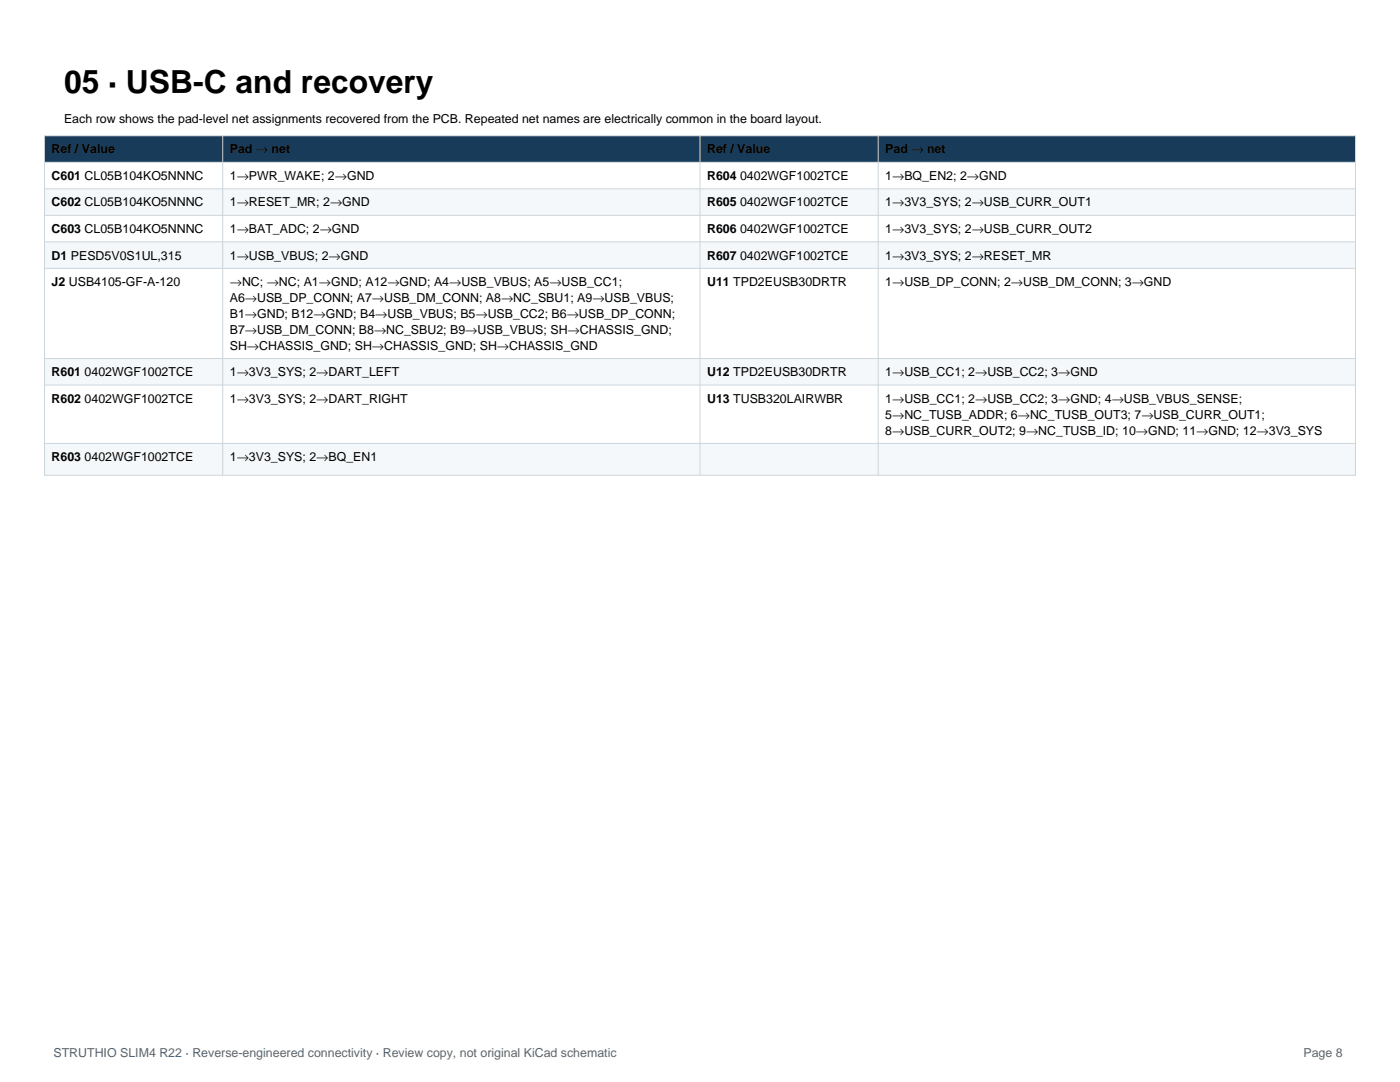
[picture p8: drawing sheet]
<svg xmlns="http://www.w3.org/2000/svg" width="279mm" height="216mm" viewBox="0 0 279 216" stroke-linecap="round" stroke-linejoin="round" font-family="sans-serif">
<defs><g id="words">
<text font-size="6.3" x="12.8" y="18.6">05 · USB-C and recovery</text>
<g font-size="2.5">
<text x="12.8" y="24.6">Each row shows the pad-level net assignments recovered from the PCB. Repeated net names are electrically common in the board layout.</text>
<text x="10.3" y="30.6">Ref / Value</text>
<text x="10.3" y="35.9">C601 CL05B104KO5NNNC</text>
<text x="45.9" y="30.6">Pad → net</text>
<text x="45.9" y="35.9">1→PWR_WAKE; 2→GND</text>
<text x="141.1" y="30.6">Ref / Value</text>
<text x="141.1" y="35.9">R604</text>
<text x="147.7" y="35.9">0402WGF1002TCE</text>
<text x="176.7" y="30.6">Pad → net</text>
<text x="176.7" y="35.9">1→BQ_EN2; 2→GND</text>
<text x="10.3" y="41.2">C602 CL05B104KO5NNNC</text>
<text x="45.9" y="41.2">1→RESET_MR; 2→GND</text>
<text x="141.1" y="41.2">R605</text>
<text x="147.7" y="41.2">0402WGF1002TCE</text>
<text x="176.7" y="41.2">1→3V3_SYS; 2→USB_CURR_OUT1</text>
<text x="10.3" y="46.5">C603 CL05B104KO5NNNC</text>
<text x="45.9" y="46.5">1→BAT_ADC; 2→GND</text>
<text x="141.1" y="46.5">R606</text>
<text x="147.7" y="46.5">0402WGF1002TCE</text>
<text x="176.7" y="46.5">1→3V3_SYS; 2→USB_CURR_OUT2</text>
<text x="10.3" y="51.8">D1 PESD5V0S1UL,315</text>
<text x="45.9" y="51.8">1→USB_VBUS; 2→GND</text>
<text x="141.1" y="51.8">R607</text>
<text x="147.7" y="51.8">0402WGF1002TCE</text>
<text x="176.7" y="51.8">1→3V3_SYS; 2→RESET_MR</text>
<text x="10.3" y="57.1">J2 USB4105-GF-A-120</text>
<text x="45.9" y="57.1">→NC; →NC; A1→GND; A12→GND; A4→USB_VBUS; A5→USB_CC1;</text>
<text x="141.1" y="57.1">U11 TPD2EUSB30DRTR</text>
<text x="176.7" y="57.1">1→USB_DP_CONN; 2→USB_DM_CONN; 3→GND</text>
<text x="45.9" y="60.3">A6→USB_DP_CONN; A7→USB_DM_CONN; A8→NC_SBU1; A9→USB_VBUS;</text>
<text x="45.9" y="63.4">B1→GND; B12→GND; B4→USB_VBUS; B5→USB_CC2; B6→USB_DP_CONN;</text>
<text x="45.9" y="66.6">B7→USB_DM_CONN; B8→NC_SBU2; B9→USB_VBUS; SH→CHASSIS_GND;</text>
<text x="45.9" y="69.8">SH→CHASSIS_GND; SH→CHASSIS_GND; SH→CHASSIS_GND</text>
<text x="10.3" y="75.1">R601</text>
<text x="16.9" y="75.1">0402WGF1002TCE</text>
<text x="45.9" y="75.1">1→3V3_SYS; 2→DART_LEFT</text>
<text x="141.1" y="75.1">U12 TPD2EUSB30DRTR</text>
<text x="176.7" y="75.1">1→USB_CC1; 2→USB_CC2; 3→GND</text>
<text x="10.3" y="80.4">R602</text>
<text x="16.9" y="80.4">0402WGF1002TCE</text>
<text x="45.9" y="80.4">1→3V3_SYS; 2→DART_RIGHT</text>
<text x="141.1" y="80.4">U13 TUSB320LAIRWBR</text>
<text x="176.7" y="80.4">1→USB_CC1; 2→USB_CC2; 3→GND; 4→USB_VBUS_SENSE;</text>
<text x="176.7" y="83.5">5→NC_TUSB_ADDR; 6→NC_TUSB_OUT3; 7→USB_CURR_OUT1;</text>
<text x="176.7" y="86.7">8→USB_CURR_OUT2; 9→NC_TUSB_ID; 10→GND; 11→GND; 12→3V3_SYS</text>
<text x="10.3" y="92">R603</text>
<text x="16.9" y="92">0402WGF1002TCE</text>
<text x="45.9" y="92">1→3V3_SYS; 2→BQ_EN1</text>
</g>
<g font-size="2.5" fill="#526674">
<text x="10.7" y="210.8">STRUTHIO SLIM4 R22 · Reverse-engineered connectivity · Review copy, not original KiCad schematic</text>
<text x="260.1" y="210.8">Page 8</text>
</g>
</g></defs>
<path d="M8.9 27.1h261.6v5.3h-261.6z" fill-rule="evenodd" fill="#173b59"/>
<path d="M8.9 32.4h261.6v5.3h-261.6z" fill-rule="evenodd" fill="#fff"/>
<path d="M8.9 37.7h261.6v5.3h-261.6z" fill-rule="evenodd" fill="#f5f8fa"/>
<path d="M8.9 43h261.6v5.3h-261.6z" fill-rule="evenodd" fill="#fff"/>
<path d="M8.9 48.3h261.6v5.3h-261.6z" fill-rule="evenodd" fill="#f5f8fa"/>
<path d="M8.9 53.6h261.6v17.9h-261.6z" fill-rule="evenodd" fill="#fff"/>
<path d="M8.9 71.5h261.6v5.3h-261.6z" fill-rule="evenodd" fill="#f5f8fa"/>
<path d="M8.9 76.8h261.6v11.7h-261.6z" fill-rule="evenodd" fill="#fff"/>
<path d="M8.9 88.5h261.6v6.3h-261.6z" fill-rule="evenodd" fill="#f5f8fa"/>
<path d="M8.9 27.1h261.6v67.7h-261.6zM8.9 32.4h261.6M8.9 37.7h261.6M44.5 27.1v67.7M139.7 27.1v67.7M175.3 27.1v67.7M8.9 43h261.6M8.9 48.3h261.6M8.9 53.6h261.6M8.9 71.5h261.6M8.9 76.8h261.6M8.9 88.5h261.6" fill="none" stroke="#cbd5dc" stroke-width=".2"/>
<use href="#words"/>
</svg>
